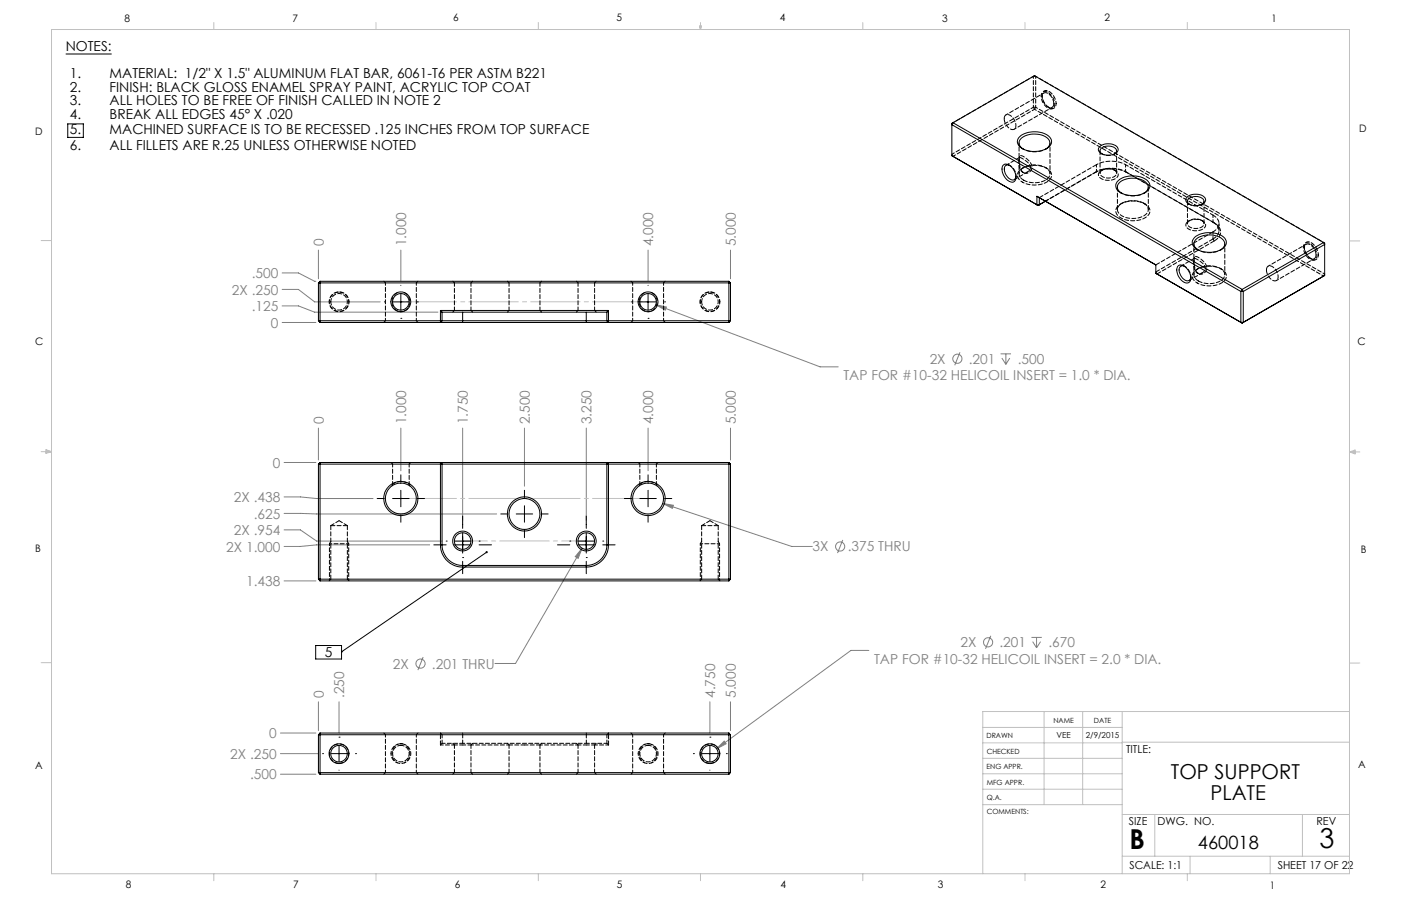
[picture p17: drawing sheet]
<svg xmlns="http://www.w3.org/2000/svg" width="432mm" height="279mm" viewBox="0 0 432 279" stroke-linecap="round" stroke-linejoin="round" font-family="sans-serif">
<defs><g id="words">
<g font-size="8.5">
<text x="348.1" y="261.8">B</text>
<text x="406.7" y="261.6">3</text>
</g>
<g font-size="6.3">
<text x="360.9" y="240.2">TOP SUPPORT</text>
<text x="373.1" y="246.6">PLATE</text>
</g>
<text font-size="5.6" x="369.2" y="261.7">460018</text>
<g font-size="4.2">
<text x="20.2" y="15.7">NOTES:</text>
<text x="21.5" y="24.1">1.</text>
<text x="21.5" y="28.3">2.</text>
<text x="33.8" y="24.1">MATERIAL: 1/2&quot; X 1.5&quot; ALUMINUM FLAT BAR, 6061-T6 PER ASTM B221</text>
<text x="33.8" y="28.3">FINISH: BLACK GLOSS ENAMEL SPRAY PAINT, ACRYLIC TOP COAT</text>
<text x="21.5" y="32.4">3.</text>
<text x="33.8" y="32.4">ALL HOLES TO BE FREE OF FINISH CALLED IN NOTE 2</text>
<text x="21.5" y="36.6">4.</text>
<text x="21.5" y="41.4">5.</text>
<text x="33.8" y="36.6">BREAK ALL EDGES 45° X .020</text>
<text x="33.8" y="41.4">MACHINED SURFACE IS TO BE RECESSED .125 INCHES FROM TOP SURFACE</text>
<text x="21.5" y="46.2">6.</text>
<text x="33.8" y="46.2">ALL FILLETS ARE R.25 UNLESS OTHERWISE NOTED</text>
<text x="100.1" y="202.6">5</text>
</g>
<g font-size="4.2" fill="#808080">
<text x="99.8" y="75.9" transform="rotate(-90 99.8 75.9)">0</text>
<text x="125.2" y="75.9" transform="rotate(-90 125.2 75.9)">1.000</text>
<text x="201.4" y="75.9" transform="rotate(-90 201.4 75.9)">4.000</text>
<text x="226.8" y="75.9" transform="rotate(-90 226.8 75.9)">5.000</text>
<text x="77.6" y="85.7">.500</text>
<text x="71.5" y="90.8">2X .250</text>
<text x="77.6" y="95.9">.125</text>
<text x="83.5" y="101">0</text>
<text x="286.5" y="112.2">2X</text>
<text x="298.6" y="112.2">.201</text>
<text x="313.7" y="112.2">.500</text>
<text x="259.9" y="117.3">TAP FOR #10-32 HELICOIL INSERT = 1.0 * DIA.</text>
<text x="99.8" y="130.8" transform="rotate(-90 99.8 130.8)">0</text>
<text x="125.2" y="130.8" transform="rotate(-90 125.2 130.8)">1.000</text>
<text x="144.2" y="130.8" transform="rotate(-90 144.2 130.8)">1.750</text>
<text x="163.3" y="130.8" transform="rotate(-90 163.3 130.8)">2.500</text>
<text x="182.3" y="130.8" transform="rotate(-90 182.3 130.8)">3.250</text>
<text x="201.4" y="130.8" transform="rotate(-90 201.4 130.8)">4.000</text>
<text x="226.8" y="130.8" transform="rotate(-90 226.8 130.8)">5.000</text>
<text x="84.1" y="144.2">0</text>
<text x="72.1" y="154.8">2X .438</text>
<text x="78.2" y="159.9">.625</text>
<text x="72.1" y="165">2X .954</text>
<text x="69.8" y="170.1">2X 1.000</text>
<text x="250.4" y="170.1">3X</text>
<text x="261.3" y="170.1">.375 THRU</text>
<text x="75.9" y="180.7">1.438</text>
<text x="296" y="199.6">2X</text>
<text x="308.1" y="199.6">.201</text>
<text x="323.2" y="199.6">.670</text>
<text x="121.1" y="206.2">2X</text>
<text x="133.1" y="206.2">.201 THRU</text>
<text x="269.4" y="204.7">TAP FOR #10-32 HELICOIL INSERT = 2.0 * DIA.</text>
<text x="99.8" y="215.2" transform="rotate(-90 99.8 215.2)">0</text>
<text x="106.1" y="215.2" transform="rotate(-90 106.1 215.2)">.250</text>
<text x="220.4" y="215.2" transform="rotate(-90 220.4 215.2)">4.750</text>
<text x="226.8" y="215.2" transform="rotate(-90 226.8 215.2)">5.000</text>
<text x="82.9" y="227.7">0</text>
<text x="71" y="234">2X .250</text>
<text x="77.1" y="240.4">.500</text>
</g>
<g font-size="3.4">
<text x="347.1" y="232.3">TITLE:</text>
<text x="347.9" y="254.3">SIZE</text>
<text x="356.7" y="254.4">DWG. NO.</text>
<text x="405.7" y="254.5">REV</text>
<text x="348.1" y="267.9">SCALE: 1:1</text>
<text x="393.8" y="267.9">SHEET 17 OF 22</text>
</g>
<g font-size="3.2">
<text x="38.3" y="6.7">8</text>
<text x="90.2" y="6.7">7</text>
<text x="139.7" y="6.5">6</text>
<text x="190" y="6.5">5</text>
<text x="240.4" y="6.5">4</text>
<text x="290.4" y="6.7">3</text>
<text x="340.4" y="6.5">2</text>
<text x="391.9" y="6.7">1</text>
<text x="10.9" y="41.6">D</text>
<text x="418.9" y="40.7">D</text>
<text x="10.9" y="106.3">C</text>
<text x="418.4" y="106.4">C</text>
<text x="10.8" y="170.2">B</text>
<text x="419.4" y="170.6">B</text>
<text x="10.8" y="237.2">A</text>
<text x="418.6" y="236.8">A</text>
<text x="38.8" y="273.8">8</text>
<text x="90.4" y="273.8">7</text>
<text x="140.2" y="273.8">6</text>
<text x="190.1" y="273.9">5</text>
<text x="240.5" y="273.8">4</text>
<text x="289" y="273.9">3</text>
<text x="339.1" y="273.8">2</text>
<text x="391.4" y="274.1">1</text>
</g>
<g font-size="2.5">
<text x="325.6" y="227.6">VEE</text>
<text x="334.6" y="227.7">2/9/2015</text>
</g>
<g font-size="2.2">
<text x="304.1" y="227.7">DRAWN</text>
<text x="324.7" y="222.9">NAME</text>
<text x="337.2" y="222.9">DATE</text>
<text x="304.1" y="232.6">CHECKED</text>
<text x="304" y="237.2">ENG APPR.</text>
<text x="304.2" y="241.9">MFG APPR.</text>
<text x="304.1" y="246.7">Q.A.</text>
<text x="304.1" y="250.9">COMMENTS:</text>
</g>
</g></defs>
<g fill="none" stroke="#808080" stroke-width=".31">
<path d="M98.1 77.1v8.9M123.5 77.1v9.6M199.7 77.1v9.6M225.1 77.1v8.9M87 99.4h10.4M87 94.3h5l5 2h38M87 89.3h5l5 3.8h20.2M87 84.2h5l5 2.5h.4M202.1 94l3.3 .7-.4 .9zM202.1 94l50.7 19.1h5.5M295.9 108.6l-1.6 4M308.4 109.1h3.2"/>
<path d="M308.8 110.4l1.2 2M310 109.1v3.3M311.2 110.4l-1.2 2M98.1 132v9.9M123.5 132v13.2M142.6 132v28.5M161.6 132v17.9M180.7 132v28.5M199.7 132v13.2M225.1 132v9.9M87.6 142.6h9.8M87.6 153.2h5l5 .5h17.4"/>
<path d="M87.6 158.3l65.5 .2M204.3 155.3l3.2 .5-.3 1zM204.3 155.3l39.7 13.2h6.4M87.6 163.4h5l5 3.5h38.6M87.6 179.1h9.8M132.4 168h-34.8l-5 .5h-5M179.4 169.1l-1.2 3.1-.9-.5zM179.4 169.1l-20.5 35.5h-6.4M259.8 166.5l-1.7 4.1M305.4 196.1l-1.7 4M317.9 196.6h3.2M318.3 197.9l1.2 1.9"/>
<path d="M319.5 196.6v3.2M320.7 197.9l-1.2 1.9M98.1 216.4v8.9M104.5 216.4v9.7M130.4 202.6l-1.6 4.1M218.8 216.4v9.7M225.1 216.4v8.9M267.8 200.6h-5.5l-41.5 30.3M86.4 226.1h11M86.4 232.4h11.7M86.4 238.8h11M220.8 230.9l2.4-2.3 .6 .8z"/>
<circle cx="295.1" cy="110.6" r="1.41"/>
<circle cx="258.9" cy="168.5" r="1.41"/>
<circle cx="304.5" cy="198.1" r="1.42"/>
<circle cx="129.6" cy="204.7" r="1.41"/>
</g>
<g fill="none" stroke="#000" stroke-width=".31">
<path d="M20.2 16.7h14.2M20.9 38.2h4.8v4.2h-4.8zM118.5 93.1h.1M121 93.1h5.1M123.5 98.2h.1M123.5 88h.1M123.5 90.6v5M128.6 93.1h.1M194.7 93.1h.1M197.2 93.1h5.1M199.7 98.2h.1M199.7 88h.1"/>
<path d="M199.7 90.6v5M204.8 93.1h.1M116.2 153.7h2.3M121 153.7h5.1M123.5 146.4v2.3M123.5 151.2v5.1M123.5 158.8v2.2M128.6 153.7h2.2M142.6 159.1v3.8M154.3 158.5h2.3M159.1 158.5h5.1M161.6 151.2v2.2"/>
<path d="M161.6 156v5M166.7 158.5h2.2M180.7 159.1v3.8M192.4 153.7h2.3M197.2 153.7h5.1M199.7 146.4v2.3M199.7 151.2v5.1M199.7 158.8v2.2M204.8 153.7h2.2M133.7 168h3.8M137.5 166.9h.1M140.1 166.9h5"/>
<path d="M140.1 168h5M142.6 171.9h.1M142.6 164.3v6.3M142.6 173.1v3.8M147.7 166.9h.1M147.7 168h3.8M150 170.3l-44.7 30.7M161.6 163.6v2.2M171.8 168h3.8M175.6 166.9h.1M178.2 166.9h5M178.2 168h5"/>
<path d="M180.7 171.9h.1M180.7 164.3v6.3M180.7 173.1v3.8M185.8 166.9h.1M185.8 168h3.8M97.3 199.1h8v4.1h-8zM105.3 201h.1M99.4 232.4h.1M102 232.4h5M104.5 227.3h.1M104.5 229.9v5.1M104.5 237.5h.1"/>
<path d="M109.6 232.4h.1M213.7 232.4h.1M216.3 232.4h5M218.8 227.3h.1M218.8 229.9v5.1M218.8 237.5h.1M223.9 232.4h.1"/>
</g>
<path d="M104.5 90.1a2.97 2.97 0 0 0-2.6 4.4 2.97 2.97 0 0 0 5.1 .2 2.97 2.97 0 0 0-2.2-4.6h-.3M218.8 90.1a2.97 2.97 0 0 0-2.6 4.4 2.97 2.97 0 0 0 5.1 .2 2.97 2.97 0 0 0-2.2-4.6h-.3M104.5 235.4a2.97 2.97 0 0 1-2.6-4.4 2.97 2.97 0 0 1 5.1-.2 2.97 2.97 0 0 1-2.2 4.6h-.3M218.8 235.4a2.97 2.97 0 0 1-2.6-4.4 2.97 2.97 0 0 1 5.1-.2 2.97 2.97 0 0 1-2.2 4.6h-.3" fill="none" stroke="#000" stroke-width=".31" stroke-dasharray="1.3 .6" stroke-dashoffset="-.1" stroke-linecap="butt"/>
<path d="M323 28.5a1.4 1.4 0 0 0-1.8 .1 1.4 1.4 0 0 0-.3 1.7 3.6 3.6 0 0 0 3.4 3.3 2.34 2.34 0 0 0 .2-3.4l-1.5-1.7M403.8 75.1a1.4 1.4 0 0 0-1.8 .1 1.4 1.4 0 0 0-.2 1.8 3.6 3.6 0 0 0 3.3 3.2 2.34 2.34 0 0 0 .2-3.4l-1.5-1.7" fill="none" stroke="#000" stroke-width=".31" stroke-dasharray="1.3 .6" stroke-dashoffset="-.2" stroke-linecap="butt"/>
<path d="M123.6 93.1h76.2M123.6 153.7h76.2" fill="none" stroke="#c0c0c0" stroke-width=".31" stroke-dasharray="15.2 1.3 1.3 1.3" stroke-dashoffset="-1.9"/>
<path d="M142.6 166.8h38.1" fill="none" stroke="#c0c0c0" stroke-width=".31" stroke-dasharray="15.2 1.3 1.3 1.3" stroke-dashoffset="7.6"/>
<g fill="none" stroke="#c0c0c0" stroke-width=".31">
<path d="M15.9 9.1h400v260.4h-400zM65.9 6.9v2.2M115.9 6.9v2.2M165.9 6.9v2.2M215.6 8h.6l-.3 1.1zM215.7 8l.2 1.1M215.9 6.9v2.2M216 8l-.1 1.1M265.9 6.9v2.2M315.9 6.9v2.2M365.9 6.9v2.2M12.7 74.2h3.2"/>
<path d="M415.9 74.3h3.2M12.7 139.3h3.2M14.2 139.1l1.7 .2M14.2 138.7l1.7 .6-1.7 .5zM15.9 139.3l-1.7 .3M415.9 139.4h3.2M415.9 139.4l1.8-.6v1.2zM415.9 139.4l1.8 .3M417.7 139.2l-1.8 .2M12.7 204.4h3.2M321.8 219.4v28.7M333.7 219.4v28.7"/>
<path d="M345.9 219.4v50.1M415.9 204.5h3.2M415.9 219.4h-113v50.1M302.9 233.9h43M302.9 229.1h43M302.9 224.3h43M302.9 238.6h43M345.9 228.9h70M302.9 248.1h43M302.9 243.4h43M345.9 251.2h70M355.9 251.2v12.9"/>
<path d="M401.4 251.2v12.9M65.9 269.5v2.1M115.9 269.5v2.1M165.9 269.5v2.1M215.9 269.5v2.1M265.9 269.5v2.1M315.9 269.5v2.1M345.9 264.1h70M365.9 269.5v2.1M366.8 264.1v5.4M391.5 264.1v5.4"/>
</g>
<path d="M101.5 179v-11.3M107.5 179v-11.3M215.8 179v-11.3M221.8 179v-11.3" fill="none" stroke="#000" stroke-width=".31" stroke-dasharray="1.3 .6" stroke-dashoffset=".7"/>
<path d="M101.5 167.7l.5-.7M107.5 167.7l-.4-.7M215.8 167.7l.5-.7M221.8 167.7l-.4-.7" fill="none" stroke="#000" stroke-width=".31" stroke-dasharray="1.3 .6" stroke-dashoffset=".4"/>
<path d="M107.5 167.7h-6M221.8 167.7h-6" fill="none" stroke="#000" stroke-width=".31" stroke-dasharray="1.3 .6" stroke-dashoffset=".5"/>
<path d="M204.3 155.3l2.9 1.5 .3-1zM179.4 169.1l-2.1 2.6 .9 .5zM202.1 94l2.9 1.6 .4-.9zM220.8 230.9l3-1.5-.6-.8z" fill="#808080"/>
<path d="M149.8 170l.5 .1-.3 .2 .3-.2a.34 .34 0 0 1-.1 .4 .34 .34 0 0 1-.4 0 .34 .34 0 0 1 0-.5z" fill="#000"/>
<g fill="none" stroke="#000" stroke-width=".31">
<path d="M293.7 37.9l-.3 .6 89 51.4M293.7 37.9l89.1 51.4M293.7 37.9l-.3 .2v9.9M293.7 37.9l25.1-14.5 89.1 51.4M293.4 48l26.6 15.4M293.4 48l.3 .2M309.1 51a1.72 1.72 0 0 1 2.6 .5 3.6 3.6 0 0 1 .9 4.5 2.68 2.68 0 0 1-3.3-2l-.5-1.9zM311.1 51a1.15 1.15 0 0 0-1.3 .2 1.15 1.15 0 0 0-.2 1.4 3.1 3.1 0 0 0 2.9 2.9l.4-.4 .2-.7M314 42.4a7.4 7.4 0 0 1 9.6-.1 2.31 2.31 0 0 1-1.4 3.7 7.4 7.4 0 0 1-8.3-1.2l-.4-1.2zM315.3 45.9a2.1 2.1 0 0 1-1.2-2.2 2.1 2.1 0 0 1 1.7-1.8 6.5 6.5 0 0 1 7.6 1.4 2.02 2.02 0 0 1-1 2.6M338.8 45.3a4.1 4.1 0 0 1 5.7 .3 1.67 1.67 0 0 1-1.6 2.1 3.6 3.6 0 0 1-4.4-1.5zM339.6 47.4a1.12 1.12 0 0 1-.6-1.2 1.12 1.12 0 0 1 1-.9 3.3 3.3 0 0 1 4.1 1v.6l-.6 .5"/>
<path d="M344.3 56.1a7.4 7.4 0 0 1 9.6-.1 2.28 2.28 0 0 1-1.4 3.6 7.4 7.4 0 0 1-8.3-1.2l-.3-1.2zM345.6 59.5a2.1 2.1 0 0 1-1.2-2.1 2.1 2.1 0 0 1 1.7-1.8 6.7 6.7 0 0 1 7.3 1 1.91 1.91 0 0 1-.7 2.9M319.6 60.5l36.6 21.2v2.6M319.6 60.5v2.6M319.6 60.5l.7 .5v2.1M319.6 63.1h.7M319.6 63.1l.4 .3M320.3 63.1l-.3 .3M322.2 62.1l-2.2 1.3M366 60.6a4.3 4.3 0 0 1 5.5 .6 2.14 2.14 0 0 1-2.7 2.2 2.64 2.64 0 0 1-3.3-1.9zM366.5 63a1.24 1.24 0 0 1-.4-1.5 1.24 1.24 0 0 1 1.3-.8 3 3 0 0 1 3.7 1.2l-.1 .5-.5 .6M368.2 73.2a7.6 7.6 0 0 1 9.3 .2 2.32 2.32 0 0 1-1.4 3.7 7.4 7.4 0 0 1-8.3-1.2l-.3-.8v-.8z"/>
<path d="M369.2 77a2.04 2.04 0 0 1-1.2-1.8 2.04 2.04 0 0 1 1.2-1.9 6.8 6.8 0 0 1 7.8 .7 1.94 1.94 0 0 1-.8 3M407.9 74.8l.4 .6-25.1 14.5M407.9 74.8l-25.1 14.5M407.9 74.8l.4 .2v9.9M98.1 87.2v11.7M98.1 98.9h38.1M98.1 87.2h127M98.1 98.9l.5 .5M98.6 86.7v12.7M98.6 99.4h37.1M98.6 86.7h126M98.6 86.7l-.5 .5"/>
<path d="M135.7 99.4h6.9M135.7 95.7v3.7M135.7 95.7l.5 .6M135.7 95.7h51.8M136.2 98.9h50.8M136.2 96.3v2.6M136.2 98.9l-.5 .5M136.2 96.3h50.8M142.6 96.3v3.1M142.6 99.4h38.1M180.7 99.4h6.8M180.7 96.3v3.1"/>
<path d="M187 96.3v2.6M187 98.9h38.1M187 98.9l.5 .5M187.5 95.7v3.7M187.5 95.7l-.5 .6M187.5 99.4h37.1M224.6 86.7v12.7M224.6 86.7l.5 .5M225.1 87.2v11.7M225.1 98.9l-.5 .5M356.2 84.3l26.6 15.3M356.2 84.3l.4 .2"/>
<path d="M363.2 82a2.61 2.61 0 0 1 3.3 1.9 2.43 2.43 0 0 1-.2 3.3 3.7 3.7 0 0 1-3.6-3.9zM365.1 82.1a1.28 1.28 0 0 0-1.6 .4 1.28 1.28 0 0 0 0 1.6 2.85 2.85 0 0 0 2.9 2.4l.4-.3 .2-.7M382.4 89.9h.8M382.4 99.4h.8M382.4 89.9v9.5M382.4 99.4l.4 .2M382.8 89.3l-.4 .6M382.8 89.3l.4 .6M383.2 89.9v9.5M383.2 99.4l-.4 .2M408.3 84.9l-25.5 14.7M408.3 84.9l-.4 .3"/>
<path d="M98.1 143.1h127M98.1 143.1v35.5M98.6 142.6v36.5M98.6 142.6l-.5 .5M98.6 142.6h126M224.6 142.6v36.5M224.6 142.6l.5 .5M225.1 143.1v35.5M98.1 178.6h127M98.1 178.6l.5 .5M98.6 179.1h126M135.7 168a6.8 6.8 0 0 0 6.9 6.9"/>
<path d="M135.7 168v-25.4l.5 .5v24.9M135.7 168h.5M136.2 168a6.4 6.4 0 0 0 6.4 6.4M142.6 174.9h38.1M142.6 174.4h38.1M142.6 174.4v.5M180.7 174.4v.5M187 168a6.4 6.4 0 0 1-6.3 6.4M187 168v-24.9l.5-.5v25.4M187 168h.5M187.5 168a6.8 6.8 0 0 1-6.8 6.9M225.1 178.6l-.5 .5"/>
<path d="M98.1 226.6v11.7M98.1 226.6h127M98.1 238.3h127M98.1 238.3l.5 .5M98.6 226.1v12.7M98.6 226.1h126M98.6 238.8h126M98.6 226.1l-.5 .5M224.6 226.1v12.7M224.6 226.1l.5 .5M225.1 226.6v11.7M225.1 238.3l-.5 .5"/>
<circle cx="123.5" cy="93.1" r="3.1"/>
<circle cx="123.5" cy="93.1" r="2.54"/>
<circle cx="199.7" cy="93.1" r="3.1"/>
<circle cx="199.7" cy="93.1" r="2.54"/>
<circle cx="123.5" cy="153.7" r="5.3"/>
<circle cx="123.5" cy="153.7" r="4.8"/>
<circle cx="161.6" cy="158.5" r="5.3"/>
<circle cx="161.6" cy="158.5" r="4.8"/>
<circle cx="199.7" cy="153.7" r="5.3"/>
<circle cx="199.7" cy="153.7" r="4.8"/>
<circle cx="142.6" cy="166.8" r="3.1"/>
<circle cx="142.6" cy="166.9" r="2.55"/>
<circle cx="180.7" cy="166.8" r="3.1"/>
<circle cx="180.7" cy="166.9" r="2.55"/>
<circle cx="104.5" cy="232.4" r="2.54"/>
<circle cx="104.5" cy="232.4" r="3.1"/>
<circle cx="218.8" cy="232.4" r="2.54"/>
<circle cx="218.8" cy="232.4" r="3.1"/>
</g>
<g fill="none" stroke="#000" stroke-width=".31" stroke-dasharray="1.3 .6" stroke-dashoffset=".2">
<path d="M312.6 55.4l4.1-2.4M314.2 48.6l-4.1 2.4M368.1 79.7l-4.1 2.4M373.9 68.5a2.74 2.74 0 0 1 1.8 2.6 2.74 2.74 0 0 1-1.8 2.6M373.9 66.3a2.74 2.74 0 0 1 1.8 2.6 2.74 2.74 0 0 1-1.8 2.6M102 93.1a2.55 2.55 0 0 1 3.6-2.3 2.55 2.55 0 0 1 .5 4.3 2.55 2.55 0 0 1-4.1-1.5v-.5M140.1 87.2v8.5M145.2 95.7v-8.5M156.9 87.2v8.5M166.4 95.7v-8.5M178.2 87.2v8.5M183.3 95.7v-8.5"/>
<path d="M216.3 93.1a2.55 2.55 0 0 1 3.6-2.3 2.55 2.55 0 0 1 .5 4.3 2.55 2.55 0 0 1-4.1-1.5v-.5M366.5 86.5l4.1-2.4M123.6 148.4l-1.3 .3-1.3 .7M199.8 148.4l-1.3 .3-1.3 .7M123.6 229.9a2.55 2.55 0 0 0-2.3 3.6 2.55 2.55 0 0 0 4.3 .5 2.55 2.55 0 0 0-1.5-4.1h-.5M140.1 229.7v8.5M145.2 238.2v-8.5M156.9 229.7h4.8M156.9 229.7v8.5M161.7 229.7h4.7M166.4 238.2v-8.5M178.2 229.7v8.5"/>
<path d="M183.3 238.2v-8.5M199.8 229.9a2.55 2.55 0 0 0-2.3 3.6 2.55 2.55 0 0 0 4.3 .5 2.55 2.55 0 0 0-1.5-4.1h-.5"/>
</g>
<path d="M126.1 149.4l-1.6-.8M202.3 149.4l-1.6-.8" fill="none" stroke="#000" stroke-width=".31" stroke-dasharray="1.3 .6" stroke-dashoffset=".9"/>
<g fill="none" stroke="#000" stroke-width=".31" stroke-dasharray="1.3 .6">
<path d="M318.9 23.3l-.4 .2M318.9 23.3l.3 .2M321.2 29.4v.5M323 33l.3 .2M311.4 51.1l-.4-.2M313.2 54.6v-.4M314.3 48.3l-.2 .4M315.1 45.8l.4 .2M315.1 53.1l.4 .2M315.5 51.7l-.4 .2M322.2 46l.4-.2M322.6 51.9l-.4-.2"/>
<path d="M337.9 53l-.3 .2M339 46.5v6.9M339.4 47.3l.4 .2M339.8 52.4l-.4 .2M343.4 47.5l.4-.2M343.8 52.6l-.4-.2M344.2 53.4v-6.9M344.4 57.7v6.9M345.4 59.4l.4 .2M346.9 53l.4 .2M352.5 59.6l.4-.2M320.3 60.9l17.6-10.1"/>
<path d="M345.8 62.7l-.4 .2M352.9 62.9l-.4-.2M353.9 64.6v-6.9M366 62v7M366.4 62.9l.3 .2M366.7 67.9l-.3 .3M368.1 79.4l-.1 .4M369 76.9l.4 .2M370.3 63.1l.4-.2M370.7 68.2l-.4-.3M371.1 69v-7M373.9 71.5l-17.6 10.2"/>
<path d="M373.9 73.7l-17.6 10.2M374.2 68.7l-.3-.2M376.1 77.1l.4-.2M402 76.1v.4M403.8 79.6l.4 .3M122.5 90.3a3.2 3.2 0 0 0-1.7 2.8 3.2 3.2 0 0 0 1.8 2.8M123.3 96.1h.3M123.6 96.1h.6M124.6 95.9a3.2 3.2 0 0 0 0-5.7M198.7 90.3a3.2 3.2 0 0 0-1.7 2.8 3.2 3.2 0 0 0 1.8 2.8M199.5 96.1h.3M199.8 96.1h.6"/>
<path d="M200.8 95.9a3.2 3.2 0 0 0 0-5.7M356.6 84.5l17.6-10.2M365.2 82.2l-.3-.2M367 85.7v-.4M369 84.2l.4 .2M369.4 82.8l-.4 .2M376.5 83l-.4-.2M121 149.4l-.2 .4M126.3 149.8l-.2-.4M197.2 149.4l-.2 .4M202.5 149.8l-.2-.4M102 162.1v16.5"/>
<path d="M107.1 162.1h-5.1M107.1 178.6v-16.5M216.3 162.1v16.5M221.4 162.1h-5.1M221.4 178.6v-16.5M135.7 226.6v-.5M135.7 226.6v3.1M142.6 226.6v-.5M180.7 226.1v.5M187.6 226.1v.5M187.6 229.7v-3.1"/>
</g>
<g fill="none" stroke="#000" stroke-width=".31" stroke-dasharray="1.3 .6" stroke-dashoffset=".4">
<path d="M293.4 38l25.1-14.5M318.5 33.1l-25.1 14.5M318.5 23.5h.7M318.5 33.1h.7M318.5 33.1l.4 .6M319.2 33.1l-.3 .6M293.4 47.6l.4 .6M293.8 48.2l25.1-14.5M347.3 53.2a10.7 10.7 0 0 0-9.7 0M374.2 74.3l-.3-.6M118.3 86.7l.5 .5M118.8 98.9l-.5 .5"/>
<path d="M128.3 87.2l.5-.5M128.8 99.4l-.5-.5M139.5 86.7l.6 .5M140.1 95.7l-.6 .5M145.2 87.2l.5-.5M145.7 96.2l-.5-.5M156.4 86.7l.5 .5M156.9 95.7l-.5 .5M166.4 87.2l.5-.5M166.9 96.2l-.5-.5M177.6 86.7l.6 .5M178.2 95.7l-.6 .5"/>
<path d="M183.3 87.2l.5-.5M183.8 96.2l-.5-.5M194.5 86.7l.5 .5M195 98.9l-.5 .5M204.5 87.2l.5-.5M205 99.4l-.5-.5M356.6 84.5l-.3-.6M407.9 85.1l.4-.6M120.5 142.6l.5 .5M126.1 143.1l.5-.5M196.7 142.6l.5 .5M202.3 143.1l.5-.5"/>
<path d="M102 178.6l-.6 .5M107.6 179.1l-.5-.5M216.3 178.6l-.6 .5M221.9 179.1l-.5-.5M118.3 226.1l.5 .5M118.8 238.2l-.5 .6M128.3 226.6l.5-.5M128.8 238.8l-.5-.6M135.7 229.7h4.4M136.3 226.6l-.6-.5M136.3 229.2l-.6 .5M139.5 229.2l.6 .5"/>
<path d="M140.1 238.2l-.6 .6M145.2 229.7l.5-.5M145.7 238.8l-.5-.6M156.4 229.2l.5 .5M156.9 238.2l-.5 .6M166.4 229.7l.5-.5M166.9 238.8l-.5-.6M177.6 229.2l.6 .5M178.2 238.2l-.6 .6M183.3 229.7h4.3M183.3 229.7l.5-.5M183.8 238.8l-.5-.6"/>
<path d="M187.6 226.1l-.5 .5M187.6 229.7l-.5-.5M194.5 226.1l.5 .5M195 238.2l-.5 .6M204.5 226.6l.5-.5M205 238.8l-.5-.6"/>
</g>
<g fill="none" stroke="#000" stroke-width=".31" stroke-dasharray="1.3 .6" stroke-dashoffset=".3">
<path d="M337.6 53.2l-15.4 8.8M346.9 53l27 15.5M346.9 50.8l27 15.5M374.2 68.7l-26.9-15.5M121 143.1v6.3M126.1 149.4v-6.3M197.2 143.1v6.3M202.3 149.4v-6.3M136.3 229.2v-2.6M136.3 229.2h6.3M140.1 229.7h2.5M142.6 229.2v-2.6"/>
<path d="M142.6 229.7h2.6M178.2 229.7h2.5M180.7 229.2h6.4M180.7 229.2v-2.6M180.7 229.7h2.6M187.1 229.2v-2.6"/>
</g>
<path d="M315.5 55.6a2.12 2.12 0 0 1-1.4-2.2 2.12 2.12 0 0 1 1.8-1.9 6.5 6.5 0 0 1 7.5 1.3 2.25 2.25 0 0 1-1.8 3.1 7.5 7.5 0 0 1-6.1-.3M322.2 62l15.7-9M352.5 62.7a2.12 2.12 0 0 1 1.4 2.2 2.12 2.12 0 0 1-1.7 1.9 6.5 6.5 0 0 1-7.6-1.4 2.25 2.25 0 0 1 1.8-3 7.5 7.5 0 0 1 6.1 .3M369.4 86.7a2.12 2.12 0 0 1-1.4-2.2 2.12 2.12 0 0 1 1.7-1.9 6.5 6.5 0 0 1 7.6 1.3 2.25 2.25 0 0 1-1.8 3.1 7.5 7.5 0 0 1-6.1-.3M104.5 160.6l-2.5 1.5M107.1 162.1l-2.6-1.5M218.8 160.6l-2.5 1.5M221.4 162.1l-2.6-1.5M123.6 229.3a3 3 0 0 1 2.7 3.6 3 3 0 0 1-3.8 2.3 3.1 3.1 0 0 1-1.7-3.3 3.1 3.1 0 0 1 2.8-2.6M199.8 229.3a3 3 0 0 1 2.7 3.6 3 3 0 0 1-3.8 2.3 3.1 3.1 0 0 1-1.7-3.3 3.1 3.1 0 0 1 2.8-2.6" fill="none" stroke="#000" stroke-width=".31" stroke-dasharray="1.3 .6" stroke-dashoffset=".1"/>
<g fill="none" stroke="#000" stroke-width=".31" stroke-dasharray="1.3 .6" stroke-dashoffset=".6">
<path d="M312.6 39.9l11.7-6.8M318.5 23.5v9.6M318.9 33.7l89 51.4M319.2 23.5l89.1 51.5M319.2 33.1v-9.6M321.7 28.7l-11.7 6.7M314.1 44.1v9.5M323.6 53.6v-9.5M368 75.2v9.5M402.5 75.3l-11.6 6.8M107.6 93.1a3.1 3.1 0 0 0-4.5-2.8 3.1 3.1 0 0 0-.4 5.2 3.1 3.1 0 0 0 4.8-1.9l.1-.5M221.9 93.1a3.1 3.1 0 0 0-4.5-2.8 3.1 3.1 0 0 0-.4 5.2 3.1 3.1 0 0 0 4.8-1.9l.1-.5"/>
<path d="M377.5 84.7v-9.5M393.4 86.5l11.7-6.7M408.3 84.5l-89.1-51.4M122.6 229.5a3.1 3.1 0 0 0-2.1 2.9M142.6 229.2h38.1M198.8 229.5a3.1 3.1 0 0 0-2.1 2.9"/>
</g>
<g fill="none" stroke="#000" stroke-width=".31" stroke-dasharray="1.3 .6" stroke-dashoffset=".5">
<path d="M325.5 31.9a4.1 4.1 0 0 0-3.2-4 1.69 1.69 0 0 0-1 2.5 3.6 3.6 0 0 0 3.4 3l.5-.4 .3-1.1M313.2 54.4a3.9 3.9 0 0 0-2-3.4M337.9 50.8v2.2M339.6 47.4a3.9 3.9 0 0 0 4 0M343.8 52.6a4.1 4.1 0 0 0-5.2 .8 1.69 1.69 0 0 0 1.7 2.1 3.6 3.6 0 0 0 4.3-1.5v-.6l-.8-.8M346.9 50.8v2.2M366.6 63a3.9 3.9 0 0 0 3.9 0M370.7 68.2a4.1 4.1 0 0 0-5.1 .7 1.69 1.69 0 0 0 1.6 2.1 3.6 3.6 0 0 0 4.4-1.4l-.1-.7-.8-.7M373.9 66.3v2.2M373.9 71.5v2.2M375.7 71.1v-2.2M406.3 78.6a4.1 4.1 0 0 0-3.2-4 1.69 1.69 0 0 0-1 2.4 3.6 3.6 0 0 0 3.5 3.1l.4-.4 .3-1.1"/>
<path d="M118.8 87.2v11.7M128.3 98.9v-11.7M195 87.2v11.7M204.5 98.9v-11.7M367 85.5a3.9 3.9 0 0 0-1.9-3.4M118.8 226.6v11.6M124.2 229.4h-1.1M128.3 238.2v-11.6M145.2 229.7h11.7M166.4 229.7h11.8M195 226.6v11.6M200.4 229.4h-1.1"/>
<path d="M204.5 238.2v-11.6"/>
</g>
<g fill="none" stroke="#000" stroke-width=".31" stroke-dasharray="1.3 .6" stroke-dashoffset=".7">
<path d="M315.1 53.1a4.9 4.9 0 0 1-.9-4.5l1.7 .8a2.17 2.17 0 0 1 1.2 3.4l-1.2 .5-.8-.2M315.1 56.2a7.4 7.4 0 0 0 8.7-1.1 2.53 2.53 0 0 0-2-3.6 7 7 0 0 0-8 1.7 2.27 2.27 0 0 0 1.3 3M315.3 45.9a7.3 7.3 0 0 0 7.1 0M337.9 53a9.9 9.9 0 0 1 9 0M337.9 50.8a9.9 9.9 0 0 1 9 0M345.6 59.5a7.3 7.3 0 0 0 7.1 0M352.9 62.9a7.4 7.4 0 0 0-8.7 1.1 2.53 2.53 0 0 0 2.1 3.6 7 7 0 0 0 7.9-1.7 2.27 2.27 0 0 0-1.3-3M369.2 77a7.3 7.3 0 0 0 7.1 0M369 84.2a4.9 4.9 0 0 1-.9-4.5l1.7 .8a2.17 2.17 0 0 1 1.2 3.4l-1.2 .5-.8-.2M369 87.3a7.4 7.4 0 0 0 8.7-1.1 2.53 2.53 0 0 0-2.1-3.6 7 7 0 0 0-7.9 1.7 2.27 2.27 0 0 0 1.3 3M120.5 232.4l.4 1.5 .7 .9 .9 .5M124.6 235.3a3.1 3.1 0 0 0 2-2.9 3.1 3.1 0 0 0-2-2.9"/>
<path d="M196.7 232.4l.4 1.5 .7 .9 .9 .5M200.8 235.3a3.1 3.1 0 0 0 2-2.9 3.1 3.1 0 0 0-2-2.9"/>
</g>
<path d="M309.5 36.6a1.15 1.15 0 0 1 .7-1.3 1.15 1.15 0 0 1 1.4 .4 3.2 3.2 0 0 1 1.1 4 2.33 2.33 0 0 1-2.9-1.8l-.3-1.3M324.8 31.9a1.15 1.15 0 0 1-.7 1.3 1.15 1.15 0 0 1-1.4-.4 3.2 3.2 0 0 1-1.1-4 2.33 2.33 0 0 1 2.9 1.9l.3 1.2M315.5 53.3a2.01 2.01 0 0 0 2.5-1.1 2.01 2.01 0 0 0-.8-2.6 3.6 3.6 0 0 0-2.8-1.6 5.6 5.6 0 0 0 1.1 5.3M343.4 52.4a1.15 1.15 0 0 1 .7 1.2 1.15 1.15 0 0 1-1 1 3.2 3.2 0 0 1-4-1 2.33 2.33 0 0 1 3-1.6l1.3 .4M370.3 67.9a1.15 1.15 0 0 1 .8 1.3 1.15 1.15 0 0 1-1 1 3.2 3.2 0 0 1-4.1-1 2.33 2.33 0 0 1 3.1-1.6l1.2 .3M374.2 74.3a2.96 2.96 0 0 0 2-2.8 2.96 2.96 0 0 0-2-2.8M405.6 78.6a1.15 1.15 0 0 1-.7 1.3 1.15 1.15 0 0 1-1.4-.4 3.2 3.2 0 0 1-1.1-4 2.33 2.33 0 0 1 2.9 1.8l.3 1.3M369.4 84.4a2.01 2.01 0 0 0 2.4-1.1 2.01 2.01 0 0 0-.8-2.5 3.6 3.6 0 0 0-2.7-1.6 5.6 5.6 0 0 0 1.1 5.2M390.3 83.3a1.15 1.15 0 0 1 .7-1.3 1.15 1.15 0 0 1 1.4 .4 3.2 3.2 0 0 1 1.1 4 2.33 2.33 0 0 1-2.9-1.9l-.3-1.2" fill="none" stroke="#000" stroke-width=".31" stroke-dasharray="1.3 .6" stroke-dashoffset="-.1"/>
<use href="#words"/>
</svg>
